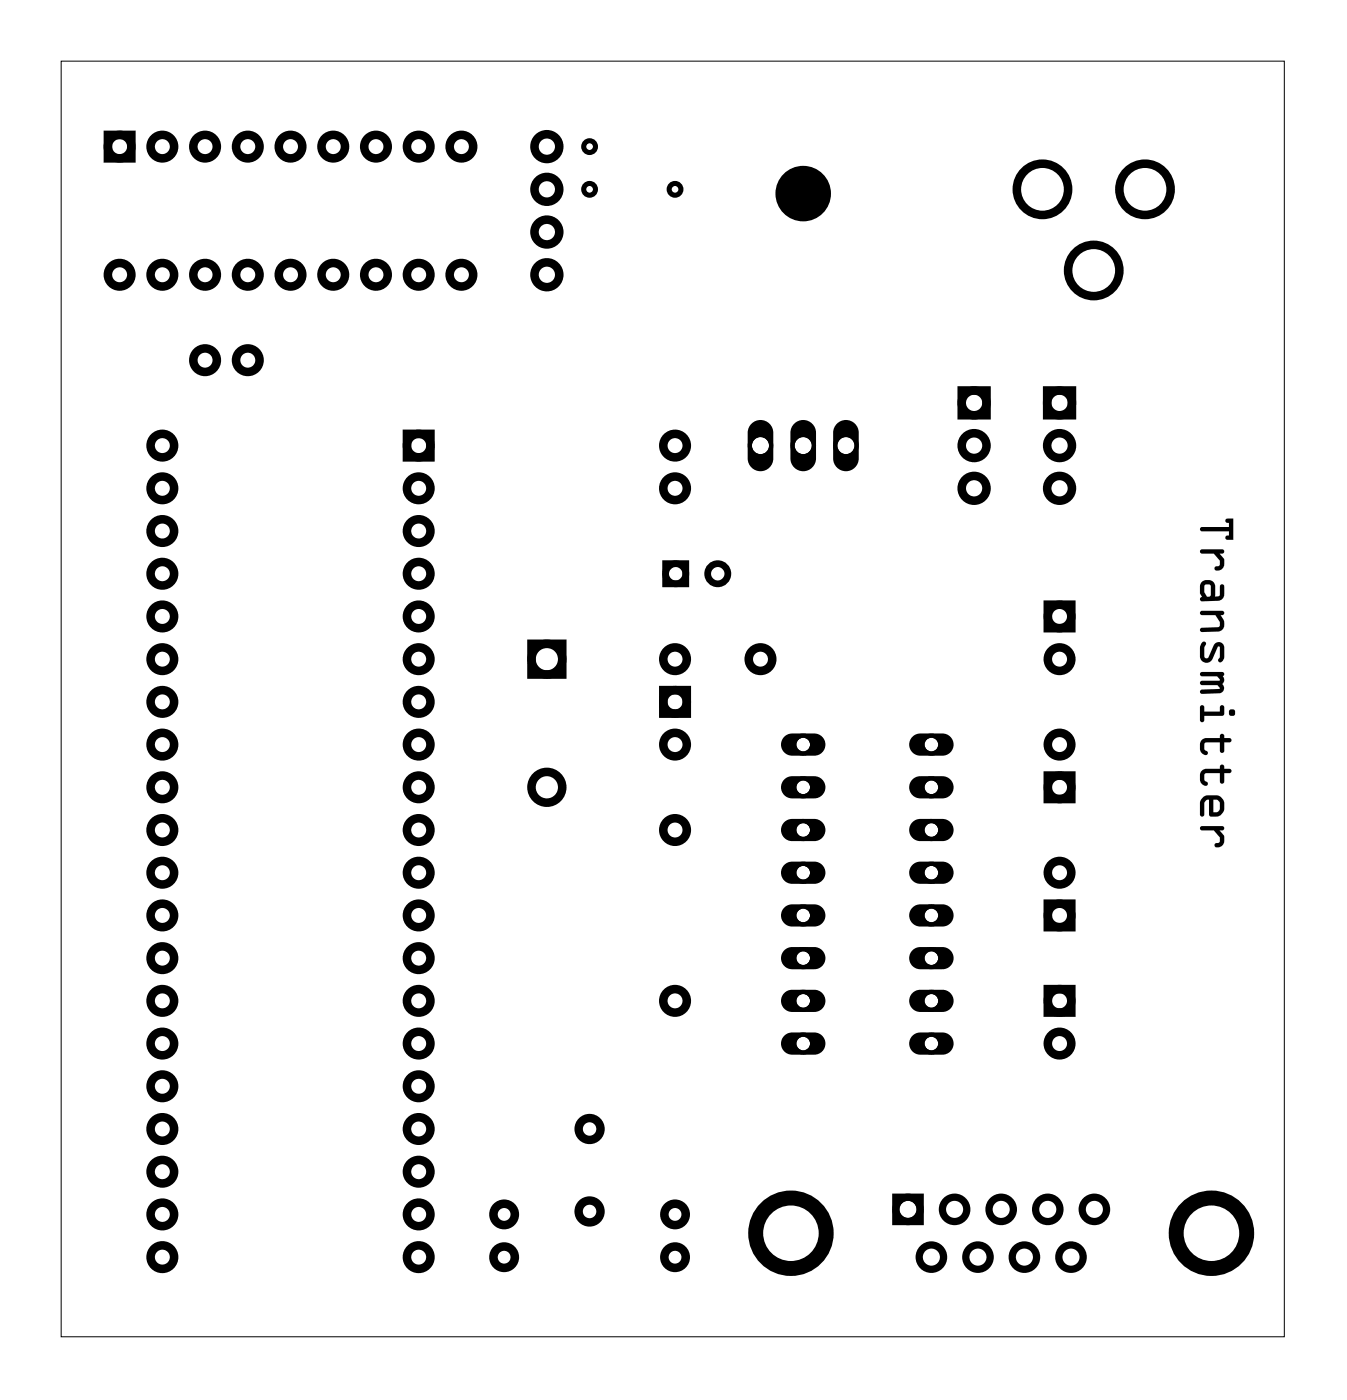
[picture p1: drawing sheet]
<svg xmlns="http://www.w3.org/2000/svg" width="80mm" height="83mm" viewBox="0 0 80 83" stroke-linecap="round" stroke-linejoin="round" font-family="sans-serif">
<path d="M3.6 3.6h72.8v75.9h-72.8z" fill="none" stroke="#000" stroke-width=".06"/>
<g fill="none" stroke="#000" stroke-width=".51">
<path d="M6.4 8h1.4v1.4h-1.4zM24.2 25.8h1.4v1.4h-1.4zM31.6 38.3h1.8v1.8h-1.8zM57.2 23.2h1.4v1.5h-1.4zM62.3 23.2h1.4v1.5h-1.4zM62.3 36h1.4v1.4h-1.4zM39.4 41h1.4v1.4h-1.4zM62.3 58.8h1.4v1.4h-1.4zM62.3 46.1h1.4v1.4h-1.4zM62.3 53.7h1.4v1.4h-1.4z"/>
<circle cx="7.1" cy="16.3" r=".7"/>
<circle cx="7.1" cy="8.7" r=".7"/>
<circle cx="9.7" cy="16.3" r=".7"/>
<circle cx="9.7" cy="8.7" r=".7"/>
<circle cx="12.2" cy="16.3" r=".7"/>
<circle cx="12.2" cy="8.7" r=".7"/>
<circle cx="14.7" cy="16.3" r=".7"/>
<circle cx="14.7" cy="8.7" r=".7"/>
<circle cx="17.3" cy="16.3" r=".7"/>
<circle cx="17.3" cy="8.7" r=".7"/>
<circle cx="19.8" cy="16.3" r=".7"/>
<circle cx="19.8" cy="8.7" r=".7"/>
<circle cx="22.4" cy="16.3" r=".7"/>
<circle cx="22.4" cy="8.7" r=".7"/>
<circle cx="24.9" cy="16.3" r=".7"/>
<circle cx="24.9" cy="8.7" r=".7"/>
<circle cx="27.4" cy="16.3" r=".7"/>
<circle cx="27.4" cy="8.7" r=".7"/>
<circle cx="32.5" cy="13.8" r=".74"/>
<circle cx="32.5" cy="16.3" r=".74"/>
<circle cx="32.5" cy="11.3" r=".74"/>
<circle cx="32.5" cy="8.7" r=".74"/>
<circle cx="62" cy="11.3" r="1.52"/>
<circle cx="65" cy="16.1" r="1.52"/>
<circle cx="68.1" cy="11.3" r="1.52"/>
<circle cx="9.7" cy="26.5" r=".7"/>
<circle cx="9.7" cy="29" r=".7"/>
<circle cx="9.7" cy="31.6" r=".7"/>
<circle cx="9.7" cy="36.7" r=".7"/>
<circle cx="9.7" cy="34.1" r=".7"/>
<circle cx="9.7" cy="39.2" r=".7"/>
<circle cx="12.2" cy="21.4" r=".7"/>
<circle cx="14.7" cy="21.4" r=".7"/>
<circle cx="24.9" cy="26.5" r=".7"/>
<circle cx="24.9" cy="39.2" r=".7"/>
<circle cx="24.9" cy="31.6" r=".7"/>
<circle cx="24.9" cy="29" r=".7"/>
<circle cx="24.9" cy="34.1" r=".7"/>
<circle cx="24.9" cy="36.7" r=".7"/>
<circle cx="32.5" cy="39.2" r=".91"/>
<circle cx="40.1" cy="29" r=".7"/>
<circle cx="40.1" cy="26.5" r=".7"/>
<circle cx="40.1" cy="39.2" r=".7"/>
<circle cx="45.2" cy="39.2" r=".7"/>
<circle cx="57.9" cy="29" r=".74"/>
<circle cx="57.9" cy="24" r=".74"/>
<circle cx="57.9" cy="26.5" r=".74"/>
<circle cx="63" cy="29" r=".74"/>
<circle cx="63" cy="24" r=".74"/>
<circle cx="63" cy="26.5" r=".74"/>
<circle cx="63" cy="39.2" r=".7"/>
<circle cx="63" cy="36.7" r=".7"/>
<circle cx="9.7" cy="54.4" r=".7"/>
<circle cx="9.7" cy="49.4" r=".7"/>
<circle cx="9.7" cy="51.9" r=".7"/>
<circle cx="9.7" cy="57" r=".7"/>
<circle cx="9.7" cy="59.5" r=".7"/>
<circle cx="9.7" cy="46.8" r=".7"/>
<circle cx="9.7" cy="44.3" r=".7"/>
<circle cx="9.7" cy="41.7" r=".7"/>
<circle cx="24.9" cy="49.4" r=".7"/>
<circle cx="24.9" cy="54.4" r=".7"/>
<circle cx="24.9" cy="59.5" r=".7"/>
<circle cx="24.9" cy="57" r=".7"/>
<circle cx="24.9" cy="51.9" r=".7"/>
<circle cx="24.9" cy="46.8" r=".7"/>
<circle cx="24.9" cy="41.7" r=".7"/>
<circle cx="24.9" cy="44.3" r=".7"/>
<circle cx="32.5" cy="46.8" r=".91"/>
<circle cx="40.1" cy="44.3" r=".7"/>
<circle cx="40.1" cy="41.7" r=".7"/>
<circle cx="40.1" cy="59.5" r=".7"/>
<circle cx="40.1" cy="49.4" r=".7"/>
<circle cx="63" cy="54.4" r=".7"/>
<circle cx="63" cy="46.8" r=".7"/>
<circle cx="63" cy="44.3" r=".7"/>
<circle cx="63" cy="51.9" r=".7"/>
<circle cx="63" cy="59.5" r=".7"/>
<circle cx="9.7" cy="62.1" r=".7"/>
<circle cx="9.7" cy="74.8" r=".7"/>
<circle cx="9.7" cy="69.7" r=".7"/>
<circle cx="9.7" cy="67.1" r=".7"/>
<circle cx="9.7" cy="64.6" r=".7"/>
<circle cx="9.7" cy="72.2" r=".7"/>
<circle cx="24.9" cy="64.6" r=".7"/>
<circle cx="24.9" cy="74.8" r=".7"/>
<circle cx="24.9" cy="69.7" r=".7"/>
<circle cx="24.9" cy="62.1" r=".7"/>
<circle cx="24.9" cy="67.1" r=".7"/>
<circle cx="24.9" cy="72.2" r=".7"/>
<circle cx="30" cy="72.2" r=".64"/>
<circle cx="30" cy="74.8" r=".64"/>
<circle cx="40.1" cy="74.8" r=".64"/>
<circle cx="40.1" cy="72.2" r=".64"/>
<circle cx="63" cy="62.1" r=".7"/>
</g>
<g fill="none" stroke="#000" stroke-width=".4">
<path d="M39.6 33.5h1.2v1.2h-1.2z"/>
<circle cx="40.2" cy="34.1" r=".6"/>
<circle cx="42.7" cy="34.1" r=".6"/>
</g>
<g fill="none" stroke="#000" stroke-width=".5">
<circle cx="35.1" cy="72" r=".65"/>
<circle cx="35.1" cy="67.1" r=".65"/>
</g>
<g fill="none" stroke="#000" stroke-width=".43">
<circle cx="54" cy="71.9" r=".72"/>
<circle cx="55.4" cy="74.8" r=".72"/>
<circle cx="56.8" cy="71.9" r=".72"/>
<circle cx="58.1" cy="74.8" r=".72"/>
<circle cx="59.5" cy="71.9" r=".72"/>
<circle cx="60.9" cy="74.8" r=".72"/>
<circle cx="62.3" cy="71.9" r=".72"/>
<circle cx="63.7" cy="74.8" r=".72"/>
<circle cx="65.1" cy="71.9" r=".72"/>
</g>
<g fill="#000">
<path d="M44.7 25.2l-.2 .5v1.6a.76 .76 0 0 0 .7 .7 .76 .76 0 0 0 .8-.7v-1.6a.76 .76 0 0 0-.5-.7 .76 .76 0 0 0-.8 .2zM44.7 26.5a.51 .51 0 0 1 1 0 .51 .51 0 0 1-1 0z"/>
<path d="M47.2 25.2l-.2 .5v1.6a.76 .76 0 0 0 .8 .7 .76 .76 0 0 0 .7-.7v-1.6a.76 .76 0 0 0-.5-.7 .76 .76 0 0 0-.8 .2zM47.2 26.5a.55 .55 0 0 1 1.1 0 .55 .55 0 0 1-1.1 0z"/>
<path d="M49.8 25.2l-.3 .5v1.6a.76 .76 0 0 0 .8 .7 .76 .76 0 0 0 .8-.7v-1.6a.76 .76 0 0 0-.5-.7 .76 .76 0 0 0-.8 .2zM49.8 26.5a.51 .51 0 0 1 1 0 .51 .51 0 0 1-1 0z"/>
<path d="M71.4 31.4l1.7-.1v-.2h-.1a.13 .13 0 0 1-.2-.1 .14 .14 0 0 1 .2-.2h.3v1.3h-.3a.13 .13 0 0 1-.2-.1 .14 .14 0 0 1 .2-.2h.1v-.2h-1.6l-.2-.1zM71.4 32.7h1.3a.13 .13 0 0 1 .1 .1 .13 .13 0 0 1-.1 .1h-.2l.3 .3a.47 .47 0 0 1-.1 .5 .47 .47 0 0 1-.4 .2 .15 .15 0 0 1-.1-.2 .15 .15 0 0 1 .2 0l.1-.4-.3-.4h-.8zM71.5 34.6l.2-.1a.42 .42 0 0 1 .5 .4v.6l.3-.1v-.5a.14 .14 0 0 1 .2-.2 .13 .13 0 0 1 .1 .2v.4a.38 .38 0 0 1-.4 .4l-.9 .1a.14 .14 0 0 1-.2-.2 .13 .13 0 0 1 .2-.1l-.2-.2v-.4zM71.6 34.8v.4l.2 .3h.1l.1-.1v-.6h-.1zM71.4 36.4l1.3-.1a.13 .13 0 0 1 .1 .2 .13 .13 0 0 1-.1 .1h-.1a.55 .55 0 0 1 .2 .5 .55 .55 0 0 1-.4 .5h-.9a.13 .13 0 0 1-.2-.1 .14 .14 0 0 1 .2-.2h1v-.3l-.2-.4h-.9zM71.5 38.2a.17 .17 0 0 1 .2 .1 .17 .17 0 0 1-.1 .2v.6l.1 .1 .2-.1 .3-.7a.33 .33 0 0 1 .3-.2 .33 .33 0 0 1 .3 .3v.6l-.2 .3a.14 .14 0 0 1-.2-.1 .14 .14 0 0 1 .1-.2v-.6v-.1l-.4 .8a.39 .39 0 0 1-.5 .2 .39 .39 0 0 1-.3-.4v-.5zM71.4 40h1.3a.13 .13 0 0 1 .1 .1 .13 .13 0 0 1-.1 .1 .31 .31 0 0 1 0 .5l.1 .2-.2 .3-1.1 .1a.14 .14 0 0 1-.2-.2 .13 .13 0 0 1 .2-.1l1-.1-.1-.2h-.9a.13 .13 0 0 1-.2-.1 .13 .13 0 0 1 .2-.1h1v-.1l-.1-.2h-1zM71.4 42h.2v.3h.9v-.2a.14 .14 0 0 1 .2-.2 .13 .13 0 0 1 .1 .2v.3l-.1 .2h-1.1v.2a.13 .13 0 0 1-.1 .1 .13 .13 0 0 1-.2-.1zM73 42.4a.2 .2 0 0 1 .4 0 .2 .2 0 0 1-.4 0zM71.5 44l.2-.1h.8v-.1a.14 .14 0 0 1 .2-.2 .13 .13 0 0 1 .1 .2v.1h.3a.13 .13 0 0 1 .1 .1 .13 .13 0 0 1-.1 .1h-.3v.5a.13 .13 0 0 1-.1 .2 .14 .14 0 0 1-.2-.2v-.5l-.8 .1-.1 .1 .1 .3a.14 .14 0 0 1 .1 .2 .14 .14 0 0 1-.1 .1h-.2a.63 .63 0 0 1 0-.9zM71.5 45.8l.2-.1h.8v-.1a.13 .13 0 0 1 .2-.1 .13 .13 0 0 1 .1 .1v.1h.3a.13 .13 0 0 1 .1 .1 .13 .13 0 0 1-.1 .2h-.3v.5a.13 .13 0 0 1-.1 .1 .13 .13 0 0 1-.2-.1v-.5h-.8l-.1 .1 .1 .4a.14 .14 0 0 1 .1 .1 .14 .14 0 0 1-.1 .1h-.2a.63 .63 0 0 1 0-.9zM71.5 47.4a1.05 1.05 0 0 1 .9-.1l.2 .2a.63 .63 0 0 1 .2 .6l-.2 .3a.68 .68 0 0 1-.7 .1v-.9h-.2l-.1 .1v.7a.13 .13 0 0 1-.1 .2 .14 .14 0 0 1-.2-.2v-.7zM72.1 47.6v.7h.3l.1-.2v-.4l-.1-.1zM71.4 49.2l1.3-.1a.13 .13 0 0 1 .1 .2 .13 .13 0 0 1-.1 .1h-.2l.3 .3a.47 .47 0 0 1-.1 .5 .47 .47 0 0 1-.4 .2 .15 .15 0 0 1-.1-.2 .15 .15 0 0 1 .2-.1l.1-.3-.3-.4h-.8z"/>
<path d="M71.4 31.4l1.7-.1v-.2h-.1a.13 .13 0 0 1-.2-.1 .14 .14 0 0 1 .2-.2h.3v1.3h-.3a.13 .13 0 0 1-.2-.1 .14 .14 0 0 1 .2-.2h.1v-.2h-1.6l-.2-.1zM71.4 31.4l-.1 .1 .2 .1h1.6v.2h-.1a.14 .14 0 0 0-.2 .2 .13 .13 0 0 0 .2 .1h.3v-1.3h-.3a.14 .14 0 0 0-.2 .2 .13 .13 0 0 0 .2 .1h.1v.2zM71.4 32.7h1.3a.13 .13 0 0 1 .1 .1 .13 .13 0 0 1-.1 .1h-.2l.3 .3a.47 .47 0 0 1-.1 .5 .47 .47 0 0 1-.4 .2 .15 .15 0 0 1-.1-.2 .15 .15 0 0 1 .2 0l.1-.4-.3-.4h-.8zM71.4 32.7v.2h.8l.3 .4v.3a.19 .19 0 0 0-.2 .1 .19 .19 0 0 0-.1 .2h.1a.46 .46 0 0 0 .4-.2 .46 .46 0 0 0 .1-.5l-.3-.3h.2a.13 .13 0 0 0 .1-.1 .13 .13 0 0 0-.1-.1zM71.4 34.6l.3-.1a.42 .42 0 0 1 .5 .4v.6l.3-.1v-.5a.14 .14 0 0 1 .2-.2 .13 .13 0 0 1 .1 .2v.4a.38 .38 0 0 1-.4 .4l-.9 .1a.14 .14 0 0 1-.2-.2 .13 .13 0 0 1 .2-.1l-.2-.2v-.4zM71.5 34.6l-.2 .3v.4l.2 .2a.13 .13 0 0 0-.2 .1 .14 .14 0 0 0 .2 .2l.9-.1a.38 .38 0 0 0 .4-.4v-.4a.13 .13 0 0 0-.1-.2 .14 .14 0 0 0-.2 .2v.5l-.3 .1v-.6a.46 .46 0 0 0-.3-.4 .46 .46 0 0 0-.4 .1zM71.6 34.8v.4l.2 .3h.1l.1-.1v-.6h-.1zM71.6 34.8h.3h.1v.6l-.1 .1h-.1l-.2-.3zM71.4 36.4l1.3-.1a.13 .13 0 0 1 .1 .2 .13 .13 0 0 1-.1 .1h-.1a.57 .57 0 0 1-.2 1h-.9a.13 .13 0 0 1-.2-.1 .14 .14 0 0 1 .2-.2h1v-.3l-.2-.4h-.9zM71.4 36.4v.2h.9l.2 .4v.3h-1a.14 .14 0 0 0-.2 .2 .13 .13 0 0 0 .2 .1h.9a.46 .46 0 0 0 .3-.8l-.1-.2h.1a.13 .13 0 0 0 .1-.1 .13 .13 0 0 0-.1-.2zM71.5 38.2a.13 .13 0 0 1 .2 0 .13 .13 0 0 1 0 .2l-.1 .6 .1 .2 .2-.1 .3-.8 .3-.1 .2 .1a.99 .99 0 0 1-.1 1.1 .13 .13 0 0 1-.1 0 .13 .13 0 0 1-.1-.2l.1-.1v-.6v-.1l-.4 .8a.39 .39 0 0 1-.5 .2 .39 .39 0 0 1-.3-.4v-.5zM71.5 38.2a.88 .88 0 0 0 .1 1.2h.2l.2-.1 .5-.9v.1v.6a.17 .17 0 0 0-.1 .1 .17 .17 0 0 0 .2 .2 .97 .97 0 0 0 .1-1.1l-.2-.1-.3 .1-.3 .8-.2 .1-.1-.2v-.6a.14 .14 0 0 0 .1-.2 .14 .14 0 0 0-.2 0zM71.4 40h1.3a.13 .13 0 0 1 .1 .1 .13 .13 0 0 1-.1 .1 .31 .31 0 0 1 0 .5 .31 .31 0 0 1 .1 .3 .31 .31 0 0 1-.3 .2l-1 .1a.14 .14 0 0 1-.2-.2 .13 .13 0 0 1 .2-.1l1-.1-.1-.2h-.9a.13 .13 0 0 1-.2-.1 .13 .13 0 0 1 .2-.1h1v-.1l-.1-.2h-1zM71.4 40v.2h1l.1 .2v.1h-1a.13 .13 0 0 0-.2 .1 .13 .13 0 0 0 .2 .1h.9l.1 .2-1 .1a.13 .13 0 0 0-.2 .1 .14 .14 0 0 0 .2 .2l1-.1a.31 .31 0 0 0 .3-.2 .31 .31 0 0 0-.1-.3 .31 .31 0 0 0 0-.5 .13 .13 0 0 0 .1-.1 .13 .13 0 0 0-.1-.1zM71.4 42h.2v.3h.9v-.2a.14 .14 0 0 1 .2-.2 .13 .13 0 0 1 .1 .2v.3l-.1 .2h-1.1v.2a.13 .13 0 0 1-.1 .1 .13 .13 0 0 1-.2-.1zM71.4 42l-.1 .8a.13 .13 0 0 0 .2 .1 .13 .13 0 0 0 .1-.1v-.2h1.1l.1-.5a.13 .13 0 0 0-.1-.2 .14 .14 0 0 0-.2 .2v.2h-.9v-.3zM73 42.4a.2 .2 0 0 1 .4 0 .2 .2 0 0 1-.4 0zM73 42.4a.2 .2 0 0 0 .4 0 .2 .2 0 0 0-.4 0zM71.5 44l.2-.1h.8v-.1a.14 .14 0 0 1 .2-.2 .13 .13 0 0 1 .1 .2v.1h.3a.13 .13 0 0 1 .1 .1 .13 .13 0 0 1-.1 .1h-.3v.5a.13 .13 0 0 1-.1 .2 .14 .14 0 0 1-.2-.2v-.5l-.8 .1-.1 .1 .1 .3a.14 .14 0 0 1 .1 .2 .14 .14 0 0 1-.1 .1h-.2a.63 .63 0 0 1 0-.9zM71.5 44a.55 .55 0 0 0 .2 .9 .15 .15 0 0 0 .1-.2 .15 .15 0 0 0-.2-.1v-.3l.1-.1 .8-.1v.5a.14 .14 0 0 0 .2 .2 .13 .13 0 0 0 .1-.2v-.5h.3a.13 .13 0 0 0 .1-.1 .13 .13 0 0 0-.1-.1h-.3v-.1a.13 .13 0 0 0-.1-.2 .14 .14 0 0 0-.2 .2v.1h-.8zM71.5 45.8l.2-.1h.8v-.1a.13 .13 0 0 1 .2-.1 .13 .13 0 0 1 .1 .1v.1h.3a.13 .13 0 0 1 .1 .1 .13 .13 0 0 1-.1 .2h-.3v.5a.13 .13 0 0 1-.1 .1 .13 .13 0 0 1-.2-.1v-.5h-.8l-.1 .1 .1 .4a.14 .14 0 0 1 .1 .1 .14 .14 0 0 1-.1 .1h-.2a.63 .63 0 0 1 0-.9zM71.5 45.8a.55 .55 0 0 0 .2 .9 .15 .15 0 0 0 .1-.1 .15 .15 0 0 0-.2-.2v-.3l.1-.1h.8v.5a.13 .13 0 0 0 .2 .1 .13 .13 0 0 0 .1-.1v-.5h.3a.13 .13 0 0 0 .1-.2 .13 .13 0 0 0-.1-.1h-.3v-.1a.13 .13 0 0 0-.1-.1 .13 .13 0 0 0-.2 .1v.1h-.8zM71.5 47.4a1.06 1.06 0 0 1 .9-.1l.4 .3-.1 .7-.2 .2h-.6v-.9h-.1l-.2 .1v.7a.13 .13 0 0 1-.1 .2 .14 .14 0 0 1-.2-.2v-.7zM71.5 47.4l-.2 .3v.7a.14 .14 0 0 0 .2 .2 .13 .13 0 0 0 .1-.2v-.7l.1-.1h.2v.8l.1 .2a.57 .57 0 0 0 .7-.2l.1-.3a.66 .66 0 0 0-.2-.7l-.2-.1a1.05 1.05 0 0 0-.9 .1zM72.1 47.6v.7h.3l.1-.2v-.4l-.1-.1zM72.1 47.6h.3l.1 .1v.4l-.1 .2h-.3zM71.4 49.2l1.3-.1a.13 .13 0 0 1 .1 .2 .13 .13 0 0 1-.1 .1h-.2l.3 .3a.47 .47 0 0 1-.1 .5 .47 .47 0 0 1-.4 .2 .15 .15 0 0 1-.1-.2 .15 .15 0 0 1 .2-.1l.1-.3-.3-.4h-.8zM71.4 49.2v.2h.8l.3 .4v.3a.19 .19 0 0 0-.2 0 .19 .19 0 0 0-.1 .3h.1a.46 .46 0 0 0 .4-.2 .46 .46 0 0 0 .1-.5l-.3-.3h.2a.13 .13 0 0 0 .1-.1 .13 .13 0 0 0-.1-.2z"/>
<path d="M46.6 59.1a.66 .66 0 0 0-.1 .7 .66 .66 0 0 0 .6 .4h1.3a.66 .66 0 0 0 .7-.7 .66 .66 0 0 0-.7-.6h-1.3zM47.3 59.5a.45 .45 0 0 1 .9 0 .45 .45 0 0 1-.9 0z"/>
<path d="M46.6 56.5a.66 .66 0 0 0-.1 .7 .66 .66 0 0 0 .6 .4h1.3a.66 .66 0 0 0 .7-.6 .66 .66 0 0 0-.7-.7h-1.3zM47.3 57a.45 .45 0 0 1 .9 0 .45 .45 0 0 1-.9 0z"/>
<path d="M46.6 54a.66 .66 0 0 0-.1 .7 .66 .66 0 0 0 .6 .4h1.3a.66 .66 0 0 0 .7-.7 .66 .66 0 0 0-.7-.6h-1.3zM47.3 54.4a.45 .45 0 0 1 .9 0 .45 .45 0 0 1-.9 0z"/>
<path d="M46.6 51.4a.66 .66 0 0 0-.1 .8 .66 .66 0 0 0 .6 .4h1.3a.66 .66 0 0 0 .7-.7 .66 .66 0 0 0-.7-.7h-1.3zM47.3 51.9a.45 .45 0 0 1 .9 0 .45 .45 0 0 1-.9 0z"/>
<path d="M46.6 48.9a.66 .66 0 0 0-.1 .7 .66 .66 0 0 0 .6 .4h1.3a.66 .66 0 0 0 .7-.6 .66 .66 0 0 0-.7-.7h-1.3zM47.3 49.4a.45 .45 0 0 1 .9 0 .45 .45 0 0 1-.9 0z"/>
<path d="M46.6 46.4a.66 .66 0 0 0-.1 .7 .66 .66 0 0 0 .6 .4h1.3a.66 .66 0 0 0 .7-.7 .66 .66 0 0 0-.7-.6h-1.3zM47.3 46.8a.45 .45 0 0 1 .9 0 .45 .45 0 0 1-.9 0z"/>
<path d="M46.6 43.8a.66 .66 0 0 0-.1 .7 .66 .66 0 0 0 .6 .4h1.3a.66 .66 0 0 0 .7-.6 .66 .66 0 0 0-.7-.7h-1.3zM47.3 44.3a.45 .45 0 0 1 .9 0 .45 .45 0 0 1-.9 0z"/>
<path d="M54.2 43.8a.66 .66 0 0 0-.1 .7 .66 .66 0 0 0 .6 .4h1.3a.66 .66 0 0 0 .7-.6 .66 .66 0 0 0-.7-.7h-1.3zM55 44.3a.41 .41 0 0 1 .8 0 .41 .41 0 0 1-.8 0z"/>
<path d="M54.2 46.4a.66 .66 0 0 0-.1 .7 .66 .66 0 0 0 .6 .4h1.3a.66 .66 0 0 0 .7-.7 .66 .66 0 0 0-.7-.6h-1.3zM55 46.8a.41 .41 0 0 1 .8 0 .41 .41 0 0 1-.8 0z"/>
<path d="M54.2 48.9a.66 .66 0 0 0-.1 .7 .66 .66 0 0 0 .6 .4h1.3a.66 .66 0 0 0 .7-.6 .66 .66 0 0 0-.7-.7h-1.3zM55 49.4a.41 .41 0 0 1 .8 0 .41 .41 0 0 1-.8 0z"/>
<path d="M54.2 51.4a.66 .66 0 0 0-.1 .8 .66 .66 0 0 0 .6 .4h1.3a.66 .66 0 0 0 .7-.7 .66 .66 0 0 0-.7-.7h-1.3zM55 51.9a.41 .41 0 0 1 .8 0 .41 .41 0 0 1-.8 0z"/>
<path d="M54.2 54a.66 .66 0 0 0-.1 .7 .66 .66 0 0 0 .6 .4h1.3a.66 .66 0 0 0 .7-.7 .66 .66 0 0 0-.7-.6h-1.3zM55 54.4a.41 .41 0 0 1 .8 0 .41 .41 0 0 1-.8 0z"/>
<path d="M54.2 56.5a.66 .66 0 0 0-.1 .7 .66 .66 0 0 0 .6 .4h1.3a.66 .66 0 0 0 .7-.6 .66 .66 0 0 0-.7-.7h-1.3zM55 57a.41 .41 0 0 1 .8 0 .41 .41 0 0 1-.8 0z"/>
<path d="M54.2 59.1a.66 .66 0 0 0-.1 .7 .66 .66 0 0 0 .6 .4h1.3a.66 .66 0 0 0 .7-.7 .66 .66 0 0 0-.7-.6h-1.3zM55 59.5a.41 .41 0 0 1 .8 0 .41 .41 0 0 1-.8 0z"/>
<path d="M46.6 61.6a.66 .66 0 0 0-.1 .7 .66 .66 0 0 0 .6 .4h1.3a.66 .66 0 0 0 .7-.6 .66 .66 0 0 0-.7-.7h-1.3zM47.3 62.1a.45 .45 0 0 1 .9 0 .45 .45 0 0 1-.9 0z"/>
<path d="M53 71v1.9h1.9v-1.9zM53.5 71.9a.51 .51 0 0 1 1 0 .51 .51 0 0 1-1 0z"/>
<path d="M54.2 61.6a.66 .66 0 0 0-.1 .7 .66 .66 0 0 0 .6 .4h1.3a.66 .66 0 0 0 .7-.6 .66 .66 0 0 0-.7-.7h-1.3zM55 62.1a.41 .41 0 0 1 .8 0 .41 .41 0 0 1-.8 0z"/>
</g>
<g fill="none" stroke="#000" stroke-width=".89" stroke-linecap="butt">
<circle cx="47" cy="73.3" r="2.1"/>
<circle cx="72" cy="73.3" r="2.1"/>
</g>
<g fill="none" stroke="#000" stroke-width=".25">
<circle cx="45.2" cy="26.5" r=".64"/>
<circle cx="47.8" cy="26.5" r=".64"/>
<circle cx="50.3" cy="26.5" r=".64"/>
<circle cx="47.8" cy="51.9" r=".53"/>
<circle cx="47.8" cy="49.4" r=".53"/>
<circle cx="47.8" cy="57" r=".53"/>
<circle cx="47.8" cy="46.8" r=".53"/>
<circle cx="47.8" cy="59.5" r=".53"/>
<circle cx="47.8" cy="44.3" r=".53"/>
<circle cx="47.8" cy="54.4" r=".53"/>
<circle cx="55.4" cy="57" r=".53"/>
<circle cx="55.4" cy="44.3" r=".53"/>
<circle cx="55.4" cy="51.9" r=".53"/>
<circle cx="55.4" cy="49.4" r=".53"/>
<circle cx="55.4" cy="54.4" r=".53"/>
<circle cx="55.4" cy="59.5" r=".53"/>
<circle cx="55.4" cy="46.8" r=".53"/>
<circle cx="47.8" cy="62.1" r=".53"/>
<circle cx="55.4" cy="62.1" r=".53"/>
</g>
<g fill="none" stroke="#000" stroke-width=".3">
<circle cx="35.1" cy="11.3" r=".35"/>
<circle cx="35.1" cy="8.7" r=".35"/>
<circle cx="40.1" cy="11.3" r=".35"/>
</g>
<circle cx="47.8" cy="11.5" r="1.65" fill="#000"/>
</svg>
